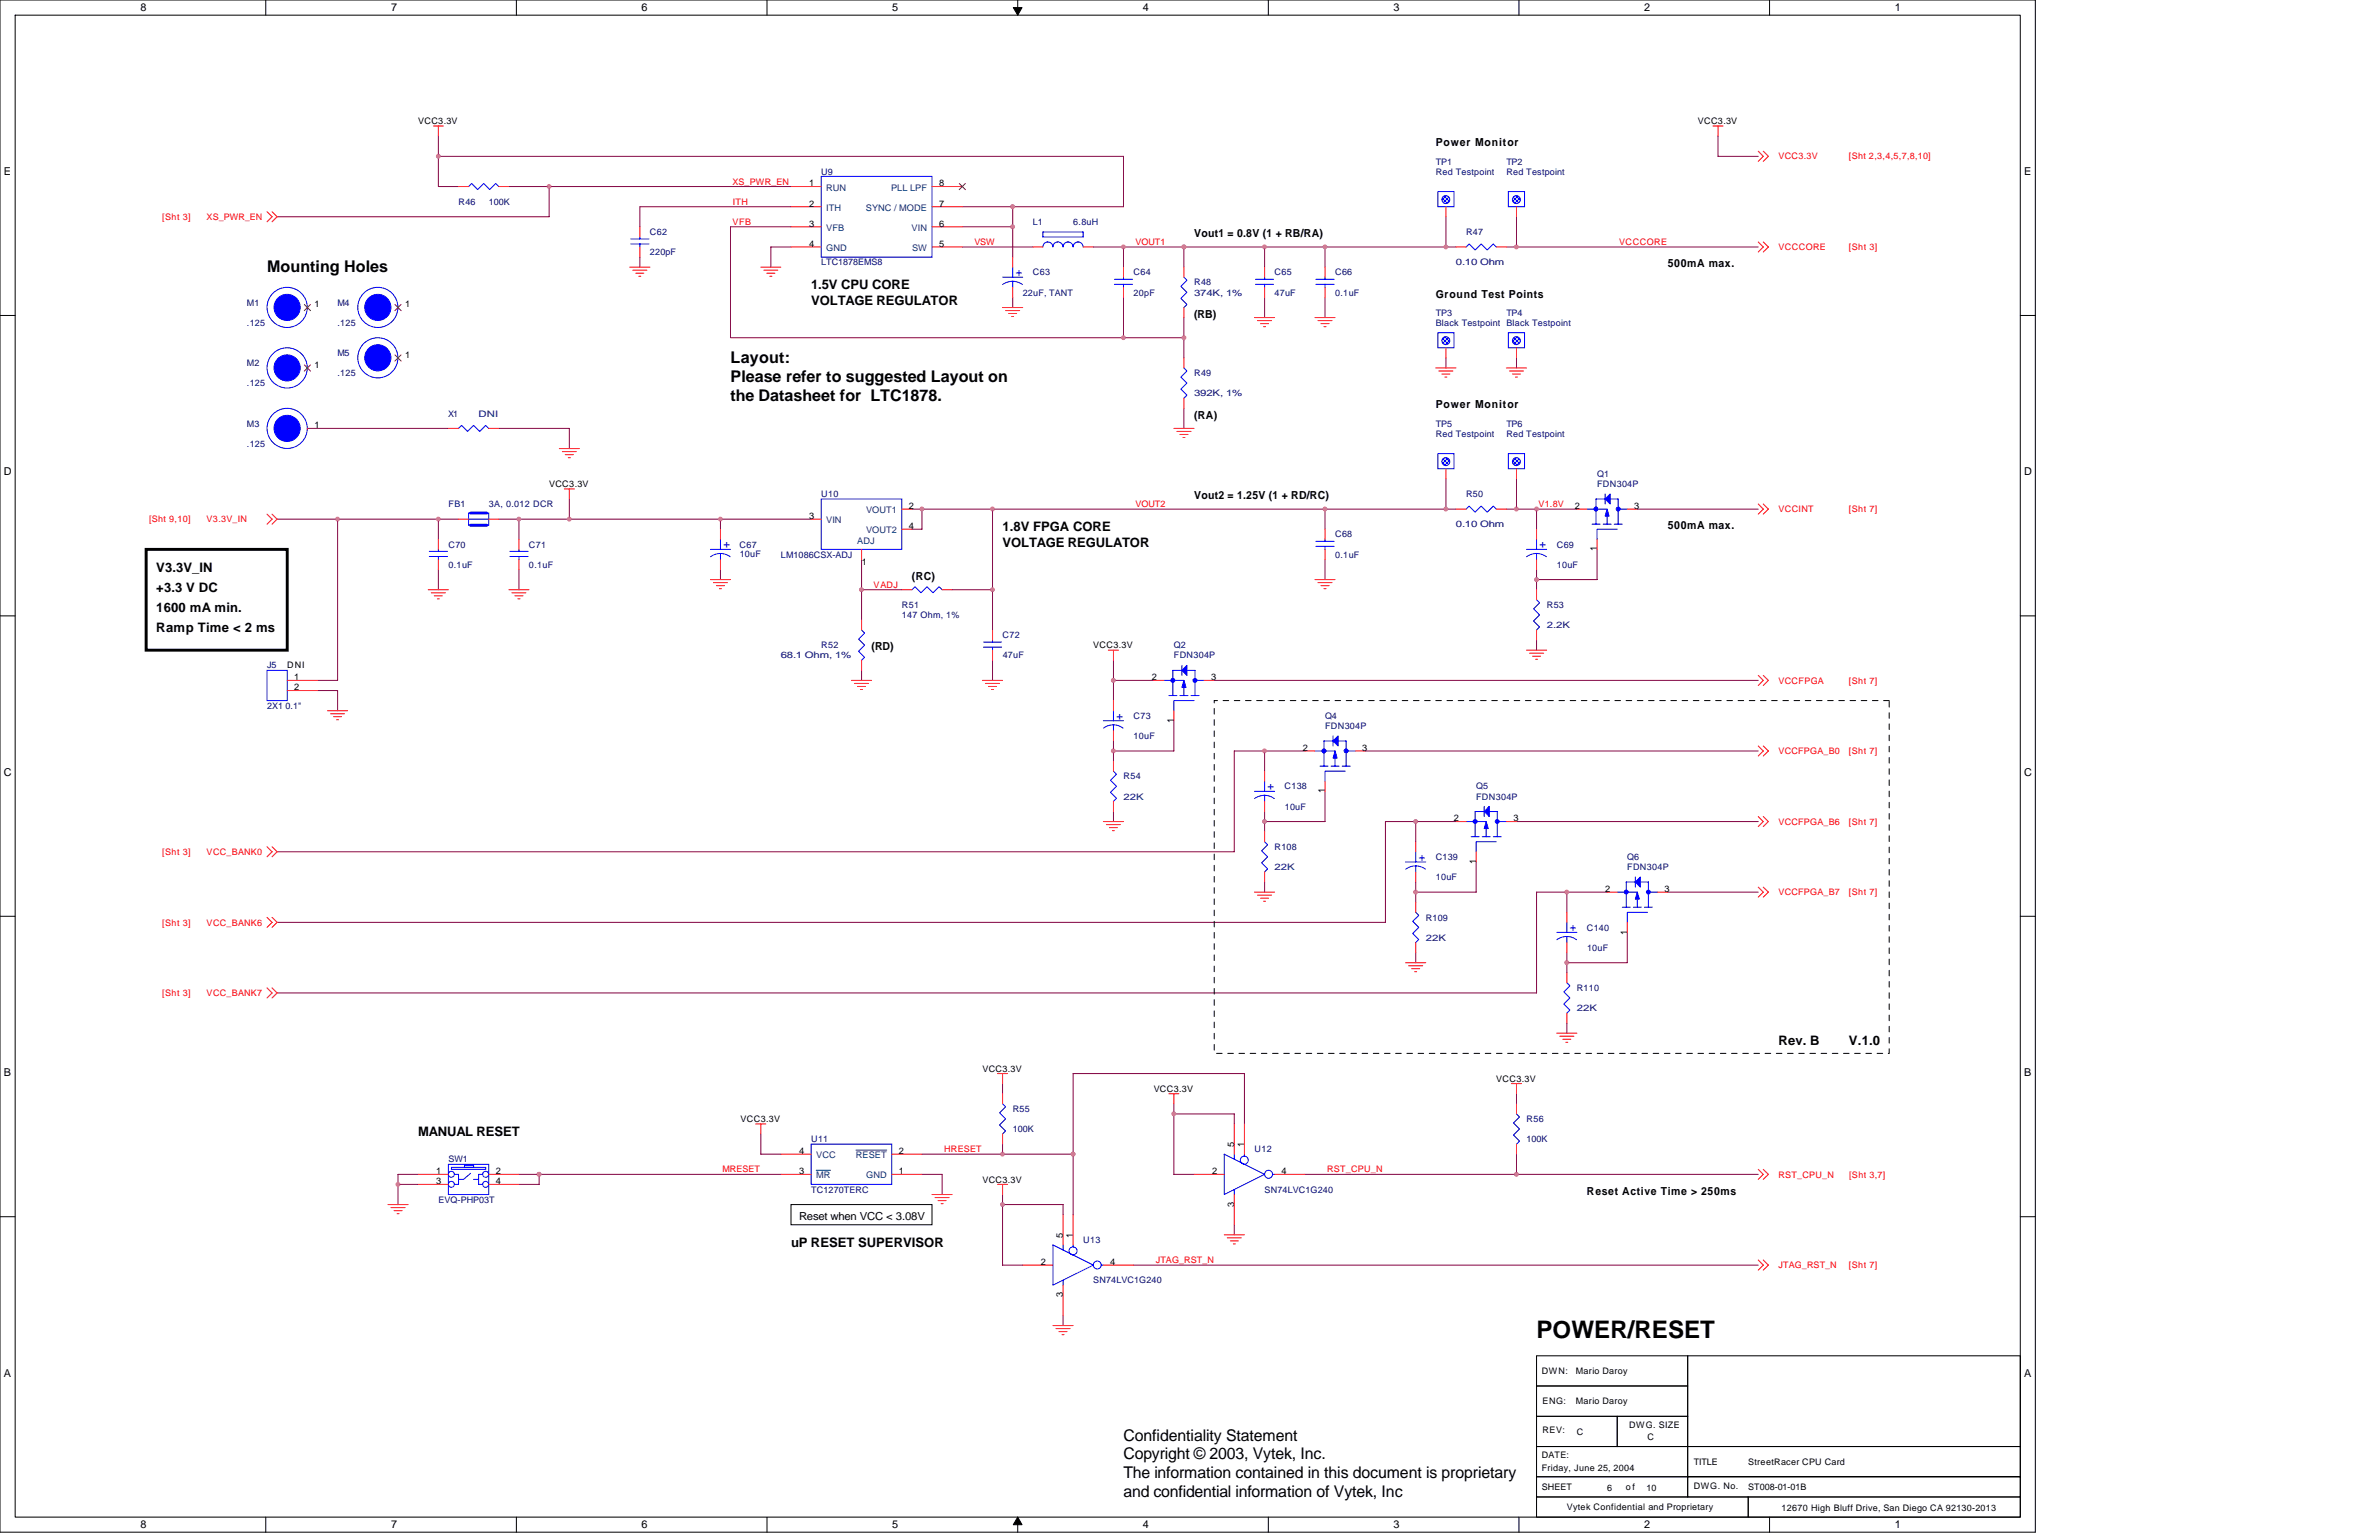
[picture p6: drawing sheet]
<svg xmlns="http://www.w3.org/2000/svg" width="432mm" height="279mm" viewBox="0 0 432 279" stroke-linecap="round" stroke-linejoin="round" font-family="sans-serif">
<defs><g id="words">
<text font-size="4.4" x="278.9" y="242.7">POWER/RESET</text>
<g font-size="2.9">
<text x="48.5" y="49.4">Mounting Holes</text>
<text x="132.6" y="65.8">Layout:</text>
<text x="132.6" y="69.3">Please refer to suggested Layout on</text>
<text x="132.6" y="72.7">the Datasheet for LTC1878.</text>
<text x="203.9" y="261.4">Confidentiality Statement</text>
<text x="203.9" y="264.8">Copyright © 2003, Vytek, Inc.</text>
<text x="203.9" y="268.2">The information contained in this document is proprietary</text>
<text x="203.9" y="271.6">and confidential information of Vytek, Inc</text>
</g>
<g font-size="2.4">
<text x="147.2" y="52.5">1.5V CPU CORE</text>
<text x="147.2" y="55.3">VOLTAGE REGULATOR</text>
<text x="182" y="96.4">1.8V FPGA CORE</text>
<text x="182" y="99.2">VOLTAGE REGULATOR</text>
<text x="28.4" y="103.7">V3.3V_IN</text>
<text x="28.4" y="107.4">+3.3 V DC</text>
<text x="28.4" y="111">1600 mA min.</text>
<text x="28.4" y="114.7">Ramp Time &lt; 2 ms</text>
<text x="322.8" y="189.7">Rev. B</text>
<text x="335.6" y="189.7">V.1.0</text>
<text x="75.9" y="206.1">MANUAL RESET</text>
<text x="143.6" y="226.2">uP RESET SUPERVISOR</text>
</g>
<g font-size="2">
<text x="25.5" y="2.1">8</text>
<text x="71" y="2.1">7</text>
<text x="116.5" y="2.1">6</text>
<text x="161.9" y="2.1">5</text>
<text x="207.5" y="2.1">4</text>
<text x="252.9" y="2.1">3</text>
<text x="298.4" y="2.1">2</text>
<text x="343.9" y="2.1">1</text>
<text x="260.6" y="26.6">Power Monitor</text>
<text x=".7" y="31.8">E</text>
<text x="367.4" y="31.8">E</text>
<text x="216.7" y="43">Vout1 = 0.8V (1 + RB/RA)</text>
<text x="260.6" y="54">Ground Test Points</text>
<text x="302.7" y="48.5">500mA max.</text>
<text x="216.7" y="57.7">(RB)</text>
<text x="216.7" y="75.9">(RA)</text>
<text x="260.6" y="74.1">Power Monitor</text>
<text x=".7" y="86.3">D</text>
<text x="367.4" y="86.3">D</text>
<text x="216.7" y="90.6">Vout2 = 1.25V (1 + RD/RC)</text>
<text x="302.7" y="96.1">500mA max.</text>
<text x="165.5" y="105.2">(RC)</text>
<text x="158.2" y="118">(RD)</text>
<text x=".7" y="140.8">C</text>
<text x="367.4" y="140.8">C</text>
<text x=".7" y="195.3">B</text>
<text x="367.4" y="195.3">B</text>
<text x="145" y="221.3">Reset when VCC &lt; 3.08V</text>
<text x="288" y="216.7">Reset Active Time &gt; 250ms</text>
<text x=".7" y="249.8">A</text>
<text x="367.4" y="249.8">A</text>
<text x="25.5" y="277.3">8</text>
<text x="71" y="277.3">7</text>
<text x="116.5" y="277.3">6</text>
<text x="161.9" y="277.3">5</text>
<text x="207.5" y="277.3">4</text>
<text x="252.9" y="277.3">3</text>
<text x="298.4" y="277.3">2</text>
<text x="343.9" y="277.3">1</text>
</g>
<g font-size="2" fill="#00f">
<text x="184.4" y="50.1">+</text>
<text x="131.3" y="99.5">+</text>
<text x="279.4" y="99.5">+</text>
<text x="202.6" y="130.6">+</text>
<text x="230.1" y="143.4">+</text>
<text x="257.5" y="156.2">+</text>
<text x="284.9" y="169">+</text>
</g>
<g font-size="1.7">
<text x="146.9" y="33.8">1</text>
<text x="170.4" y="33.8">8</text>
<text x="146.9" y="41.1">3</text>
<text x="146.9" y="37.5">2</text>
<text x="170.4" y="41.1">6</text>
<text x="170.4" y="37.5">7</text>
<text x="146.9" y="44.8">4</text>
<text x="170.4" y="44.8">5</text>
<text x="57.1" y="55.8">1</text>
<text x="73.5" y="55.8">1</text>
<text x="73.5" y="64.9">1</text>
<text x="57.1" y="66.7">1</text>
<text x="57.1" y="77.7">1</text>
<text x="146.9" y="94.2">3</text>
<text x="165" y="92.4">2</text>
<text x="165" y="96">4</text>
<text x="285.8" y="92.4">2</text>
<text x="296.6" y="92.4">3</text>
<text x="289.9" y="100.1" transform="rotate(-90 289.9 100.1)">1</text>
<text x="156.4" y="102.4">1</text>
<text x="53.4" y="123.4">1</text>
<text x="53.4" y="125.3">2</text>
<text x="209" y="123.4">2</text>
<text x="219.8" y="123.4">3</text>
<text x="213" y="131.1" transform="rotate(-90 213 131.1)">1</text>
<text x="236.5" y="136.2">2</text>
<text x="247.2" y="136.2">3</text>
<text x="240.5" y="143.9" transform="rotate(-90 240.5 143.9)">1</text>
<text x="263.9" y="149">2</text>
<text x="274.7" y="149">3</text>
<text x="267.9" y="156.7" transform="rotate(-90 267.9 156.7)">1</text>
<text x="291.3" y="161.8">2</text>
<text x="302.1" y="161.8">3</text>
<text x="295.3" y="169.5" transform="rotate(-90 295.3 169.5)">1</text>
<text x="145" y="209.4">4</text>
<text x="163.1" y="209.4">2</text>
<text x="224" y="208.1" transform="rotate(-90 224 208.1)">5</text>
<text x="225.8" y="208.1" transform="rotate(-90 225.8 208.1)">1</text>
<text x="79.2" y="213">1</text>
<text x="79.2" y="214.9">3</text>
<text x="90" y="213">2</text>
<text x="90" y="214.9">4</text>
<text x="145" y="213">3</text>
<text x="163.1" y="213">1</text>
<text x="220" y="213">2</text>
<text x="232.6" y="213">4</text>
<text x="224" y="218.9" transform="rotate(-90 224 218.9)">3</text>
<text x="192.9" y="224.6" transform="rotate(-90 192.9 224.6)">5</text>
<text x="194.8" y="224.6" transform="rotate(-90 194.8 224.6)">1</text>
<text x="188.9" y="229.5">2</text>
<text x="201.5" y="229.5">4</text>
<text x="192.9" y="235.4" transform="rotate(-90 192.9 235.4)">3</text>
</g>
<g font-size="1.7" fill="#004080">
<text x="150" y="34.6">RUN</text>
<text x="161.7" y="34.6">PLL LPF</text>
<text x="150" y="41.9">VFB</text>
<text x="150" y="38.2">ITH</text>
<text x="157.2" y="38.2">SYNC / MODE</text>
<text x="165.5" y="41.9">VIN</text>
<text x="150" y="45.6">GND</text>
<text x="165.5" y="45.6">SW</text>
<text x="150" y="94.9">VIN</text>
<text x="157.2" y="93.1">VOUT1</text>
<text x="155.6" y="98.7">ADJ</text>
<text x="157.2" y="96.8">VOUT2</text>
<text x="148.1" y="213.8">MR</text>
<text x="148.1" y="210.1">VCC</text>
<text x="155.4" y="210.1">RESET</text>
<text x="157.2" y="213.8">GND</text>
</g>
<g font-size="1.6">
<text x="75.9" y="22.5">VCC3.3V</text>
<text x="308.2" y="22.5">VCC3.3V</text>
<text x="99.7" y="88.3">VCC3.3V</text>
<text x="198.4" y="117.6">VCC3.3V</text>
<text x="52.1" y="121.3">DNI</text>
<text x="178.3" y="194.4">VCC3.3V</text>
<text x="271.6" y="196.3">VCC3.3V</text>
<text x="134.4" y="203.6">VCC3.3V</text>
<text x="209.4" y="198.1">VCC3.3V</text>
<text x="178.3" y="214.5">VCC3.3V</text>
<text x="279.8" y="249.3">DWN:</text>
<text x="286" y="249.3">Mario Daroy</text>
<text x="280" y="254.8">ENG:</text>
<text x="286" y="254.8">Mario Daroy</text>
<text x="280" y="260.1">REV:</text>
<text x="286.2" y="260.3">C</text>
<text x="295.7" y="259">DWG. SIZE</text>
<text x="299" y="261.2">C</text>
<text x="279.8" y="266.8">Friday, June 25, 2004</text>
<text x="279.8" y="264.5">DATE:</text>
<text x="307.4" y="265.7">TITLE</text>
<text x="317.3" y="265.7">StreetRacer CPU Card</text>
<text x="279.8" y="270.3">SHEET</text>
<text x="284.4" y="274">Vytek Confidential and Proprietary</text>
<text x="291.7" y="270.5">6</text>
<text x="295.1" y="270.3">of</text>
<text x="298.8" y="270.5">10</text>
<text x="307.4" y="270.2">DWG. No.</text>
<text x="317.3" y="270.3">ST008-01-01B</text>
<text x="323.3" y="274.2">12670 High Bluff Drive, San Diego CA 92130-2013</text>
</g>
<g font-size="1.6" fill="#000080">
<text x="260.6" y="29.8">TP1</text>
<text x="273.4" y="29.8">TP2</text>
<text x="149.1" y="31.7">U9</text>
<text x="260.6" y="31.7">Red Testpoint</text>
<text x="273.4" y="31.7">Red Testpoint</text>
<text x="83.2" y="37.1">R46</text>
<text x="88.7" y="37.1">100K</text>
<text x="187.5" y="40.8">L1</text>
<text x="194.8" y="40.8">6.8uH</text>
<text x="118" y="42.6">C62</text>
<text x="118" y="46.3">220pF</text>
<text x="266.1" y="42.6">R47</text>
<text x="149.1" y="48.1">LTC1878EMS8</text>
<text x="185.6" y="53.6">22uF, TANT</text>
<text x="187.5" y="50">C63</text>
<text x="205.7" y="50">C64</text>
<text x="205.8" y="53.6">20pF</text>
<text x="216.7" y="51.8">R48</text>
<text x="216.7" y="53.6">374K, 1%</text>
<text x="231.4" y="50">C65</text>
<text x="231.4" y="53.6">47uF</text>
<text x="242.3" y="50">C66</text>
<text x="242.3" y="53.6">0.1uF</text>
<text x="264.3" y="48.1">0.10 Ohm</text>
<text x="44.8" y="55.4">M1</text>
<text x="44.8" y="59.1">.125</text>
<text x="61.3" y="55.4">M4</text>
<text x="61.3" y="59.1">.125</text>
<text x="260.6" y="57.3">TP3</text>
<text x="260.6" y="59.1">Black Testpoint Black Testpoint</text>
<text x="273.4" y="57.3">TP4</text>
<text x="61.3" y="64.6">M5</text>
<text x="44.8" y="66.4">M2</text>
<text x="44.8" y="70.1">.125</text>
<text x="61.3" y="68.2">.125</text>
<text x="216.7" y="68.2">R49</text>
<text x="216.7" y="71.9">392K, 1%</text>
<text x="44.8" y="77.4">M3</text>
<text x="81.3" y="75.6">X1</text>
<text x="86.9" y="75.6">DNI</text>
<text x="260.6" y="77.4">TP5</text>
<text x="273.4" y="77.4">TP6</text>
<text x="44.8" y="81">.125</text>
<text x="260.6" y="79.2">Red Testpoint</text>
<text x="273.4" y="79.2">Red Testpoint</text>
<text x="289.9" y="86.5">Q1</text>
<text x="289.9" y="88.3">FDN304P</text>
<text x="81.4" y="92">FB1</text>
<text x="88.7" y="92">3A, 0.012 DCR</text>
<text x="149.1" y="90.2">U10</text>
<text x="264.3" y="95.7">0.10 Ohm</text>
<text x="266.1" y="90.2">R50</text>
<text x="81.4" y="99.3">C70</text>
<text x="96" y="99.3">C71</text>
<text x="134.2" y="99.3">C67</text>
<text x="134.3" y="101">10uF</text>
<text x="141.7" y="101.2">LM1086CSX-ADJ</text>
<text x="242.3" y="97.5">C68</text>
<text x="242.3" y="101.2">0.1uF</text>
<text x="282.6" y="99.3">C69</text>
<text x="81.4" y="103">0.1uF</text>
<text x="96" y="103">0.1uF</text>
<text x="282.6" y="103">10uF</text>
<text x="163.7" y="110.3">R51</text>
<text x="163.7" y="112.1">147 Ohm, 1%</text>
<text x="280.7" y="110.3">R53</text>
<text x="280.7" y="114">2.2K</text>
<text x="141.7" y="119.4">68.1 Ohm, 1%</text>
<text x="149.1" y="117.6">R52</text>
<text x="182" y="115.8">C72</text>
<text x="182" y="119.4">47uF</text>
<text x="213.1" y="117.6">Q2</text>
<text x="213.1" y="119.4">FDN304P</text>
<text x="48.5" y="121.3">J5</text>
<text x="48.5" y="128.6">2X1 0.1&quot;</text>
<text x="205.7" y="130.4">C73</text>
<text x="240.5" y="130.4">Q4</text>
<text x="205.8" y="134.1">10uF</text>
<text x="240.5" y="132.2">FDN304P</text>
<text x="203.9" y="141.4">R54</text>
<text x="233.2" y="143.2">C138</text>
<text x="267.9" y="143.2">Q5</text>
<text x="203.9" y="145.1">22K</text>
<text x="233.2" y="146.9">10uF</text>
<text x="267.9" y="145.1">FDN304P</text>
<text x="231.4" y="154.2">R108</text>
<text x="231.4" y="157.9">22K</text>
<text x="260.6" y="156">C139</text>
<text x="260.6" y="159.7">10uF</text>
<text x="295.4" y="156">Q6</text>
<text x="295.4" y="157.9">FDN304P</text>
<text x="258.8" y="167">R109</text>
<text x="258.8" y="170.6">22K</text>
<text x="288" y="168.8">C140</text>
<text x="288.1" y="172.5">10uF</text>
<text x="286.2" y="179.8">R110</text>
<text x="286.2" y="183.5">22K</text>
<text x="183.8" y="201.7">R55</text>
<text x="277.1" y="203.6">R56</text>
<text x="147.3" y="207.2">U11</text>
<text x="183.8" y="205.4">100K</text>
<text x="227.7" y="209.1">U12</text>
<text x="277.1" y="207.2">100K</text>
<text x="81.4" y="210.9">SW1</text>
<text x="79.6" y="218.2">EVQ-PHP03T</text>
<text x="147.2" y="216.4">TC1270TERC</text>
<text x="229.5" y="216.4">SN74LVC1G240</text>
<text x="196.6" y="225.5">U13</text>
<text x="198.4" y="232.8">SN74LVC1G240</text>
</g>
<g font-size="1.6" fill="#f00">
<text x="322.8" y="28.9">VCC3.3V</text>
<text x="335.6" y="28.9">[Sht 2,3,4,5,7,8,10]</text>
<text x="132.9" y="33.5">XS_PWR_EN</text>
<text x="29.4" y="39.9">[Sht 3]</text>
<text x="37.5" y="39.9">XS_PWR_EN</text>
<text x="132.9" y="40.8">VFB</text>
<text x="133" y="37.1">ITH</text>
<text x="176.8" y="44.4">VSW</text>
<text x="206.1" y="44.4">VOUT1</text>
<text x="293.9" y="44.4">VCCCORE</text>
<text x="322.8" y="45.4">VCCCORE</text>
<text x="335.6" y="45.4">[Sht 3]</text>
<text x="27.1" y="94.8">[Sht 9,10]</text>
<text x="37.5" y="94.8">V3.3V_IN</text>
<text x="206.1" y="92">VOUT2</text>
<text x="279.3" y="92">V1.8V</text>
<text x="322.8" y="92.9">VCCINT</text>
<text x="335.6" y="92.9">[Sht 7]</text>
<text x="158.6" y="106.6">VADJ</text>
<text x="322.8" y="124">VCCFPGA</text>
<text x="335.6" y="124">[Sht 7]</text>
<text x="322.8" y="136.8">VCCFPGA_B0</text>
<text x="335.6" y="136.8">[Sht 7]</text>
<text x="322.8" y="149.6">VCCFPGA_B6</text>
<text x="335.6" y="149.6">[Sht 7]</text>
<text x="29.4" y="155.1">[Sht 3]</text>
<text x="37.5" y="155.1">VCC_BANK0</text>
<text x="29.4" y="167.9">[Sht 3]</text>
<text x="37.5" y="167.9">VCC_BANK6</text>
<text x="322.8" y="162.4">VCCFPGA_B7</text>
<text x="335.6" y="162.4">[Sht 7]</text>
<text x="29.4" y="180.7">[Sht 3]</text>
<text x="37.5" y="180.7">VCC_BANK7</text>
<text x="171.4" y="209">HRESET</text>
<text x="131.1" y="212.7">MRESET</text>
<text x="240.9" y="212.7">RST_CPU_N</text>
<text x="322.8" y="213.6">RST_CPU_N</text>
<text x="335.6" y="213.6">[Sht 3,7]</text>
<text x="209.8" y="229.2">JTAG_RST_N</text>
<text x="322.8" y="230.1">JTAG_RST_N</text>
<text x="335.6" y="230.1">[Sht 7]</text>
</g>
</g></defs>
<path d="M0 0h369.4v278h-369.4zM2.8 2.8h363.9v272.5h-363.9z" fill="none" stroke="#000" stroke-width=".18"/>
<g fill="#fff">
<path d="M25.5 .3h1.1v2.2h-1.1z"/>
<path d="M25.5 275.5h1.1v2.2h-1.1z"/>
</g>
<path d="M48.2 0v2.8M48.2 275.3v2.7" fill="none" stroke="#000" stroke-width=".18"/>
<g fill="#fff">
<path d="M71 .3h1.1v2.2h-1.1z"/>
<path d="M71 275.5h1.1v2.2h-1.1z"/>
</g>
<path d="M93.7 0v2.8M93.7 275.3v2.7" fill="none" stroke="#000" stroke-width=".18"/>
<g fill="#fff">
<path d="M116.5 .3h1.1v2.2h-1.1z"/>
<path d="M116.5 275.5h1.1v2.2h-1.1z"/>
</g>
<path d="M139.2 0v2.8M139.2 275.3v2.7" fill="none" stroke="#000" stroke-width=".18"/>
<g fill="#fff">
<path d="M161.9 .3h1.1v2.2h-1.1z"/>
<path d="M161.9 275.5h1.1v2.2h-1.1z"/>
</g>
<path d="M184.7 0v2.8M184.7 275.3v2.7" fill="none" stroke="#000" stroke-width=".18"/>
<path d="M183.9 1.4h1.6l-.8 1.4zM184.7 275.3l.8 1.3h-1.6z" fill="#000" stroke="#000" stroke-width=".18"/>
<g fill="#fff">
<path d="M207.5 .3h1.1v2.2h-1.1z"/>
<path d="M207.5 275.5h1.1v2.2h-1.1z"/>
</g>
<path d="M230.2 0v2.8M230.2 275.3v2.7" fill="none" stroke="#000" stroke-width=".18"/>
<g fill="#fff">
<path d="M252.9 .3h1.1v2.2h-1.1z"/>
<path d="M252.9 275.5h1.1v2.2h-1.1z"/>
</g>
<path d="M275.7 0v2.8M275.7 275.3v2.7" fill="none" stroke="#000" stroke-width=".18"/>
<g fill="#fff">
<path d="M298.4 .3h1.1v2.2h-1.1z"/>
<path d="M298.4 275.5h1.1v2.2h-1.1z"/>
</g>
<path d="M321.2 0v2.8M321.2 275.3v2.7" fill="none" stroke="#000" stroke-width=".18"/>
<g fill="#fff">
<path d="M343.9 .3h1.1v2.2h-1.1z"/>
<path d="M343.9 275.5h1.1v2.2h-1.1z"/>
<path d="M.7 30h1.3v2.2h-1.3z"/>
<path d="M367.4 30h1.3v2.2h-1.3z"/>
<path d="M.7 84.5h1.4v2.2h-1.4z"/>
<path d="M367.4 84.5h1.4v2.2h-1.4z"/>
</g>
<path d="M0 57.2h2.8M366.7 57.2h2.7" fill="none" stroke="#000" stroke-width=".18"/>
<g fill="#fff">
<path d="M.7 139h1.4v2.2h-1.4z"/>
<path d="M367.4 139h1.4v2.2h-1.4z"/>
</g>
<path d="M0 111.7h2.8M366.7 111.7h2.7" fill="none" stroke="#000" stroke-width=".18"/>
<g fill="#fff">
<path d="M.7 193.5h1.3v2.2h-1.3z"/>
<path d="M367.4 193.5h1.3v2.2h-1.3z"/>
</g>
<path d="M0 166.2h2.8M366.7 166.2h2.7" fill="none" stroke="#000" stroke-width=".18"/>
<g fill="#fff">
<path d="M.7 248h1.3v2.2h-1.3z"/>
<path d="M367.3 248h1.4v2.2h-1.4z"/>
</g>
<g fill="none" stroke="#000" stroke-width=".18">
<path d="M143.6 218.5h25.6v3.7h-25.6zM0 220.7h2.8M366.7 220.7h2.7M278.9 246h27.4v5.5h-27.4zM278.9 251.5h27.4v5.5h-27.4zM278.9 257h14.6v5.4h-14.6zM293.5 257h12.8v5.4h-12.8zM306.3 246h60.4v16.4h-60.4zM278.9 267.9h27.4v3.7h-27.4zM278.9 262.4h27.4v5.5h-27.4zM278.9 271.6h38.4v3.7h-38.4zM306.3 262.4h60.4v5.5h-60.4z"/>
<path d="M306.3 267.9h60.4v3.7h-60.4zM317.3 271.6h49.4v3.7h-49.4z"/>
</g>
<g fill="none" stroke="#800040" stroke-width=".18">
<path d="M79.6 28.4h124.3v9.1h-29.2M79.6 24.7v9.1h3.6M92.4 33.8h51.2M99.7 33.8v5.5h-49.4M143.6 37.5h-27.5v3.6M183.8 37.5v9.2M262.4 39.3v5.5h1.9M275.3 39.3v5.5M311.8 24.7v3.7h7.3M116.1 46.7v1.8M143.6 41.1h-11v20.2h71.3M143.6 44.8h-3.7v3.7"/>
<path d="M174.7 44.8h12.8M174.7 41.1h9.1M183.8 54v1.8M198.4 44.8h64M203.9 44.8v3.7M203.9 54v7.3M214.9 44.8v3.7M214.9 57.6v7.3M229.5 44.8v3.7M229.5 54v3.6M240.5 44.8v3.7M240.5 54v3.6"/>
<path d="M273.4 44.8h45.7M55.8 77.7h25.6M90.5 77.7h12.8v3.7M203.9 61.3h11M214.9 74.1v3.6M262.4 64.9v1.9M275.3 64.9v1.9M50.3 94.2h32.9M61.3 94.2v29.2h-3.7M79.6 94.2v3.7M90.5 94.2h12.8M94.2 94.2v3.7"/>
<path d="M103.3 90.5v3.7h27.5M130.8 94.2v1.8M130.8 94.2h16.4M165.5 92.4h96.9M167.3 92.4v3.6h-1.8M180.1 92.4v21.9M240.5 92.4v3.6M262.4 86.9v5.5h1.9M273.4 92.4h12.8M275.3 86.9v5.5M278.9 92.4v3.6M289.9 99.7v5.5h-11"/>
<path d="M297.2 92.4h21.9M79.6 103.3v3.7M94.2 103.3v3.7M130.8 103.3v1.9M156.4 101.5v11M156.4 107h7.3M172.8 107h7.3M180.1 119.8v3.6M202.1 119.8v7.3M240.5 101.5v3.7M278.9 103.3v3.7M278.9 116.1v1.9"/>
<path d="M57.6 125.3h3.7v3.6M156.4 121.6v1.8M202.1 134.4v3.7M202.1 123.4h7.3M213.1 130.8v5.4h-11M220.4 123.4h98.7M229.5 136.2v3.7M236.8 136.2h-12.8v18.3h-173.7M247.8 136.2h71.3M202.1 147.2v1.9M229.5 147.2v3.7M240.5 143.6v5.5h-11"/>
<path d="M257 149.1v3.6M264.3 149.1h-12.8v18.2h-201.2M267.9 156.4v5.5h-10.9M275.3 149.1h43.8M229.5 160v1.9M257 160v3.7M257 172.8v1.9M284.4 161.9v3.6M284.4 172.8v3.7M291.7 161.9h-12.8v18.2h-228.6M295.4 169.2v5.5h-11M302.7 161.9h16.4"/>
<path d="M182 196.6v1.8M275.3 198.4v1.9M284.4 185.6v1.9M72.2 214.9h3.7M75.9 213.1h-3.7v5.4M94.2 213.1h47.5M97.9 213.1v1.8h-3.7M138.1 205.7v3.7h3.6M167.3 213.1h3.7v3.6M167.3 209.4h27.5M182 216.7v12.8h3.6M182 218.5h11v1.9"/>
<path d="M182 207.6v1.8M213.1 200.3v12.8h3.6M213.1 202.1h10.9v1.8M225.9 203.9v-9.1h-31.1v25.6M236.8 213.1h82.3M275.3 209.4v3.7M193 238.7v1.8M205.7 229.5h113.4M224 222.2v1.8"/>
</g>
<g fill="none" stroke="#f00" stroke-width=".18">
<path d="M48.5 38.4l.9 .9-.9 .9M49.4 38.4l.9 .9-.9 .9M78.7 22.9h1.8M79.6 22.9v1.8M310.9 22.9h1.8M311.8 22.9v1.8M319.1 27.4l.9 1-.9 .9M320 27.4l1 1-1 .9M114.3 48.5h3.7M114.9 49h2.5M115.4 49.6h1.5M116 50.1h.3"/>
<path d="M138.1 48.5h3.6M138.6 49h2.6M139.2 49.6h1.5M139.7 50.1h.4M182 55.8h3.6M182.5 56.3h2.6M183.1 56.9h1.4M183.6 57.4h.4M227.7 57.6h3.7M228.2 58.2h2.6M228.8 58.7h1.5M229.3 59.3h.4"/>
<path d="M229.5 48.5v1.8M229.5 52.1v1.9M238.7 57.6h3.6M239.2 58.2h2.6M239.8 58.7h1.4M240.3 59.3h.4M240.5 48.5v1.8M240.5 52.1v1.9M319.1 43.9l.9 .9-.9 .9M320 43.9l1 .9-1 .9M213.1 77.7h3.6M213.6 78.3h2.6"/>
<path d="M214.2 78.8h1.4M214.7 79.4h.4M260.6 66.8h3.7M261.2 67.3h2.5M261.7 67.9h1.5M262.3 68.4h.3M273.4 66.8h3.7M274 67.3h2.5M274.5 67.9h1.5M275.1 68.4h.3M48.5 93.3l.9 .9-.9 .9M49.4 93.3l.9 .9-.9 .9"/>
<path d="M79.6 97.9v1.8M101.5 81.4h3.7M102.1 81.9h2.5M102.4 88.7h1.8M102.6 82.5h1.5M103.1 83h.4M103.3 88.7v1.8M147.2 94.2h1.9M156.4 99.7v1.8M163.7 92.4h1.8M163.7 96h1.8M319.1 91.4l.9 1-.9 .9"/>
<path d="M320 91.4l1 1-1 .9M77.7 107h3.7M78.3 107.5h2.5M78.8 108.1h1.5M79.4 108.6h.3M79.6 101.5v1.8M92.4 107h3.6M92.9 107.5h2.6M93.5 108.1h1.4M94 108.6h.4M128.9 105.2h3.7M129.5 105.7h2.5"/>
<path d="M130 106.3h1.5M130.6 106.8h.4M201.2 118h1.8M202.1 118v1.8M238.7 105.2h3.6M239.2 105.7h2.6M239.8 106.3h1.4M240.3 106.8h.4M277.1 118h3.6M277.6 118.5h2.6M278.2 119.1h1.4M278.7 119.6h.4"/>
<path d="M59.4 128.9h3.7M60 129.5h2.5M60.5 130h1.5M61.1 130.6h.3M154.5 123.4h3.7M155.1 124h2.5M155.6 124.5h1.5M156.2 125.1h.3M178.3 123.4h3.7M178.9 124h2.5M179.4 124.5h1.5M180 125.1h.3"/>
<path d="M229.5 139.9v1.8M319.1 122.5l.9 .9-.9 1M319.1 135.3l.9 .9-.9 1M320 122.5l1 .9-1 1M320 135.3l1 .9-1 1M48.5 153.6l.9 .9-.9 .9M49.4 153.6l.9 .9-.9 .9M200.3 149.1h3.6M200.8 149.6h2.6M201.4 150.2h1.4M201.9 150.7h.4M229.5 145.4v1.8"/>
<path d="M229.5 150.9v1.8M229.5 158.2v1.8M319.1 148.1l.9 1-.9 .9M320 148.1l1 1-1 .9M48.5 166.4l.9 .9-.9 1M48.5 179.2l.9 .9-.9 1M49.4 166.4l.9 .9-.9 1M49.4 179.2l.9 .9-.9 1M227.7 161.9h3.7M228.2 162.4h2.6M228.8 163h1.5M229.3 163.5h.4"/>
<path d="M255.1 174.7h3.7M255.7 175.2h2.5M256.2 175.7h1.5M256.8 176.3h.3M319.1 161l.9 .9-.9 .9M320 161l1 .9-1 .9M181.1 194.8h1.8M182 194.8v1.8M212.2 198.4h1.8M213.1 198.4v1.9M274.3 196.6h1.9M275.3 196.6v1.8"/>
<path d="M282.6 187.5h3.6M283.1 188h2.6M283.7 188.6h1.4M284.2 189.1h.4M70.4 218.5h3.7M71 219.1h2.5M71.5 219.6h1.5M137.2 203.9h1.8M138.1 203.9v1.8M169.2 216.7h3.6M169.7 217.3h2.6M170.3 217.8h1.4"/>
<path d="M170.8 218.4h.4M181.1 214.9h1.8M182 214.9v1.8M319.1 212.2l.9 .9-.9 .9M320 212.2l1 .9-1 .9M72.1 220.2h.3M185.6 229.5h5.5M193 220.4v5.5M193 233.2v5.5M194.8 220.4v5.5M200.3 229.5h5.4M222.2 224h3.7"/>
<path d="M222.8 224.6h2.5M223.3 225.1h1.5M223.9 225.7h.3M319.1 228.6l.9 .9-.9 .9M320 228.6l1 .9-1 .9M191.1 240.5h3.7M191.7 241h2.5M192.2 241.6h1.5M192.8 242.1h.3"/>
</g>
<path d="M26.5 99.7h25.6v18.3h-25.6z" fill="none" stroke="#000" stroke-width=".53"/>
<path d="M220.4 127.1h122.5v64h-122.5z" fill="none" stroke="#000" stroke-width=".18" stroke-dasharray="1 1 1 1 1 1 1 1"/>
<g fill="none" stroke="#00f" stroke-width=".18">
<path d="M261 34.8h2.9v2.7h-2.9zM227.9 51.6h3.3M227.9 50.7h3.3M229.5 50.3v.4M229.5 51.6v.5M238.8 51.6h3.3M238.8 50.7h3.3M240.5 50.3v.4M240.5 51.6v.5M79.6 99.7v.3M149.1 90.5h14.6v9.2h-14.6zM77.9 101h3.3"/>
<path d="M77.9 100h3.3M79.6 101v.5M227.7 143.6h3.7M227.7 144.9l1-.5 .8-.1 1.1 .2 .7 .4M229.5 152.7l.6 .6-1.1 1.1 1.1 1-1.1 1.1 1.1 1.1-.6 .6M229.5 141.7v1.9M229.5 144.3v1.1M191.1 225.9l7.3 3.6-7.3 3.7zM193 225.9v.9M193 232.3v.9M194.8 225.9v.3M199.9 229.5h.4"/>
<circle cx="194.8" cy="226.9" r=".73"/>
<circle cx="199.2" cy="229.5" r=".72"/>
</g>
<circle cx="262.4" cy="36.2" r=".72" fill="#fff"/>
<g fill="#00f" stroke="#00f" stroke-width=".18">
<path d="M242 134.4l.9-.9v1.8z" fill-rule="evenodd"/>
<path d="M242.3 136.2l.4 1.3h-.7z" fill-rule="evenodd"/>
<circle cx="262.4" cy="36.2" r=".72"/>
<circle cx="52.1" cy="66.7" r="2.37"/>
<circle cx="244.3" cy="136.2" r=".36"/>
<circle cx="240.3" cy="136.2" r=".36"/>
<circle cx="52.1" cy="77.7" r="2.37"/>
<circle cx="52.1" cy="55.8" r="2.37"/>
</g>
<g fill="none" stroke="#f00" stroke-width=".18">
<path d="M262.4 37.5v1.8M55.8 55.8h.1M116.1 41.1v1.9M116.1 44.8v1.9M55.8 66.8h.1M55.8 77.7h.1M94.2 97.9v1.8M94.2 101.5v1.8M156.4 112.5v1.8M156.4 119.8v1.8M236.8 136.2h1.9M246 136.2h1.8"/>
<path d="M240.5 141.7v1.9M257 152.7v1.8M257 158.2v1.8M284.4 176.5v1.8M284.4 183.8v1.8M141.7 213.1h5.5M141.7 209.4h5.5M161.9 213.1h5.4M161.9 209.4h5.4"/>
</g>
<g fill="none" stroke="#00f" stroke-width=".18">
<path d="M273.8 34.8h2.9v2.7h-2.9zM114.5 44.3h3.3M114.5 43.3h3.3M116.1 43v.3M116.1 44.3v.5M94.2 99.7v.3M92.5 101h3.3M92.5 100h3.3M94.2 101v.5M156.4 114.3l.5 .6-1.1 1.1 1.1 1.1-1.1 1.1 1.1 1.1-.5 .5M238.7 136.2h3.6M239.6 139h1.4"/>
<path d="M241.6 139h1.5M242 134.4h-1.7v4.6M242 133.5v1.8M242.3 137.2v1.8M242.9 134.4h1.4v4.6M243.6 139h1.5M244.2 139.9h-3.7v1.8M244.3 136.2h1.7M255.1 156.4h3.7M255.1 157.7l1.1-.5 .7-.1 .8 .1 1 .5M257 154.5v1.9M257 157.1v1.1"/>
<path d="M284.4 178.3l.5 .6-1.1 1.1 1.1 1.1-1.1 1.1 1.1 1.1-.5 .5M147.2 207.6h14.7v7.3h-14.7z"/>
<circle cx="52.1" cy="55.8" r="3.6"/>
<circle cx="52.1" cy="66.7" r="3.7"/>
<circle cx="52.1" cy="77.7" r="3.6"/>
</g>
<path d="M148.1 212.3h2.6M155.4 208.7h5.6" fill="none" stroke="#004080" stroke-width=".18"/>
<path d="M55.2 55.2l1.2 1.2M56.3 55.2l-1.1 1.2M55.2 66.2l1.2 1.1M56.3 66.2l-1.1 1.1" fill="none" stroke="#804000" stroke-width=".18"/>
<circle cx="275.2" cy="36.2" r=".72" fill="#fff"/>
<circle cx="275.2" cy="36.2" r=".72" fill="#00f" stroke="#00f" stroke-width=".18"/>
<path d="M83.2 33.8h1.8M90.5 33.8h1.9M275.3 37.5v1.8" fill="none" stroke="#f00" stroke-width=".18"/>
<path d="M85 33.8l.6-.5 1.1 1.1 1.1-1.1 1.1 1.1 1.1-1.1 .5 .5M273.8 82.3h2.9v2.7h-2.9z" fill="none" stroke="#00f" stroke-width=".18"/>
<circle cx="275.2" cy="83.8" r=".72" fill="#fff"/>
<g fill="#00f" stroke="#00f" stroke-width=".18">
<path d="M292.2 89.6v1.8l-.9-.9z" fill-rule="evenodd"/>
<path d="M291.7 92.4l.4 1.2h-.8z" fill-rule="evenodd"/>
<circle cx="275.2" cy="83.8" r=".72"/>
<circle cx="293.7" cy="92.3" r=".36"/>
<circle cx="289.7" cy="92.3" r=".36"/>
</g>
<path d="M203.9 48.5v1.8M203.9 52.1v1.9M275.3 85v1.9M278.9 96v1.9M286.2 92.4h1.8M289.9 97.9v1.8M295.4 92.4h1.8M278.9 101.5v1.8" fill="none" stroke="#f00" stroke-width=".18"/>
<g fill="none" stroke="#00f" stroke-width=".18">
<path d="M202.3 51.6h3.3M202.3 50.7h3.3M203.9 50.3v.4M203.9 51.6v.5M261 60.4h2.9v2.7h-2.9zM277.1 99.7h3.6M278.9 97.9v1.8M288 92.4h3.7M289 95.1h1.4M291 95.1h1.4M291.3 90.5h-1.6v4.6M291.3 89.6v1.8"/>
<path d="M291.7 93.3v1.8M292.2 90.5h1.5v4.6M293 95.1h1.4M293.5 96h-3.6v1.9M293.7 92.4h1.7M277.1 101l.7-.4 1.1-.2 .7 .1 1.1 .5M278.9 100.4v1.1"/>
</g>
<circle cx="262.4" cy="61.8" r=".72" fill="#fff"/>
<circle cx="262.4" cy="61.8" r=".72" fill="#00f" stroke="#00f" stroke-width=".18"/>
<path d="M262.4 63.1v1.8M130.8 96v1.9M130.8 101.5v1.8M216.7 213.1h5.5M224 203.9v5.5M224 216.7v5.5M225.9 203.9v5.5M231.4 213.1h5.4" fill="none" stroke="#f00" stroke-width=".18"/>
<g fill="none" stroke="#00f" stroke-width=".18">
<path d="M128.9 99.7h3.7M130.8 97.9v1.8M261 82.3h2.9v2.7h-2.9zM129 101a2.96 2.96 0 0 1 3.5 0M130.8 100.4v1.1M222.2 209.4l7.3 3.7-7.3 3.6zM224 209.4v.9M224 215.8v.9M225.9 209.4v.4M231 213.1h.4"/>
<circle cx="225.8" cy="210.5" r=".72"/>
<circle cx="230.2" cy="213" r=".72"/>
</g>
<circle cx="262.4" cy="83.8" r=".72" fill="#fff"/>
<g fill="#00f" stroke="#00f" stroke-width=".18">
<path d="M270.3 146.3v1.8l-.9-.9z" fill-rule="evenodd"/>
<path d="M269.7 149.1l.4 1.2h-.7z" fill-rule="evenodd"/>
<circle cx="262.4" cy="83.8" r=".72"/>
<circle cx="271.8" cy="149" r=".36"/>
<circle cx="267.7" cy="149" r=".36"/>
<circle cx="68.6" cy="55.8" r="2.37"/>
</g>
<path d="M72.2 55.8h.1M262.4 85v1.9M264.3 149.1h1.8M267.9 154.5v1.9M273.4 149.1h1.9" fill="none" stroke="#f00" stroke-width=".18"/>
<g fill="none" stroke="#00f" stroke-width=".18">
<path d="M273.8 60.4h2.9v2.7h-2.9zM266.1 149.1h3.6M267 151.8h1.5M269 151.8h1.5M269.4 147.2h-1.7v4.6M269.4 146.3v1.8M269.7 150v1.8M270.3 147.2h1.5v4.6M271 151.8h1.5M271.6 152.7h-3.7v1.8M271.8 149.1h1.6"/>
<circle cx="68.6" cy="55.8" r="3.6"/>
</g>
<path d="M71.7 55.2l1.1 1.2M72.8 55.2l-1.1 1.2" fill="none" stroke="#804000" stroke-width=".18"/>
<circle cx="275.2" cy="61.8" r=".72" fill="#fff"/>
<g fill="#00f" stroke="#00f" stroke-width=".18">
<path d="M296.8 160l.9-.9v1.9z" fill-rule="evenodd"/>
<path d="M297.2 161.9l.4 1.2h-.8z" fill-rule="evenodd"/>
<path d="M214.5 121.6l.9-.9v1.8z" fill-rule="evenodd"/>
<path d="M214.9 123.4l.4 1.3h-.8z" fill-rule="evenodd"/>
<circle cx="275.2" cy="61.8" r=".72"/>
<circle cx="68.6" cy="64.9" r="2.37"/>
<circle cx="299.2" cy="161.8" r=".36"/>
<circle cx="295.2" cy="161.8" r=".36"/>
<circle cx="216.9" cy="123.4" r=".36"/>
<circle cx="212.9" cy="123.4" r=".36"/>
</g>
<g fill="none" stroke="#f00" stroke-width=".18">
<path d="M143.6 37.5h5.5M143.6 33.8h5.5M169.2 37.5h5.5M169.2 33.8h5.5M143.6 44.8h5.5M143.6 41.1h5.5M169.2 44.8h5.5M169.2 41.1h5.5M183.8 46.7v1.8M183.8 52.1v1.9M187.5 44.8h1.8M196.6 44.8h1.8"/>
<path d="M214.9 48.5v1.8M214.9 55.8v1.8M264.3 44.8h1.8M271.6 44.8h1.8M72.2 64.9h.1M81.4 77.7h1.8M88.7 77.7h1.8M214.9 64.9v1.9M214.9 72.2v1.9M275.3 63.1v1.8M83.2 94.2h1.8M88.7 94.2h1.8"/>
<path d="M240.5 96v1.9M240.5 99.7v1.8M264.3 92.4h1.8M271.6 92.4h1.8M163.7 107h1.8M171 107h1.8M180.1 114.3v1.8M180.1 118v1.8M278.9 107v1.8M278.9 114.3v1.8M52.1 123.4h5.5M52.1 125.3h5.5"/>
<path d="M202.1 127.1v1.8M202.1 132.6v1.8M202.1 138.1v1.8M209.4 123.4h1.8M213.1 128.9v1.9M218.5 123.4h1.9M202.1 145.4v1.8M257 163.7v1.8M257 171v1.8M284.4 165.5v1.8M284.4 171v1.8M291.7 161.9h1.8"/>
<path d="M295.4 167.3v1.9M300.8 161.9h1.9M182 198.4v1.9M75.9 213.1h5.5M75.9 214.9h5.5M88.7 213.1h5.5M88.7 214.9h5.5M182 205.7v1.9M275.3 200.3v1.8M275.3 207.6v1.8"/>
</g>
<g fill="none" stroke="#00f" stroke-width=".18">
<path d="M149.1 32h20.1v14.7h-20.1zM182 50.3h3.6M182 51.6l1-.5 .8-.1 .7 .1 1.1 .5M183.8 48.5v1.8M183.8 51v1.1M189.3 44.8a.9 .9 0 0 1 .9-.9 .9 .9 0 0 1 .9 .9M189.3 42.1h7.3v.9h-7.3zM191.1 44.8a.91 .91 0 0 1 .9-.9 .91 .91 0 0 1 .9 .9 .91 .91 0 0 1 .9-.9 .91 .91 0 0 1 1 .9 .91 .91 0 0 1 .9-.9 .91 .91 0 0 1 .9 .9M214.9 50.3l.5 .5-1.1 1.1 1.1 1.1-1.1 1.1 1.1 1.1-.5 .6M266.1 44.8l.6-.5 1 1.1 1.1-1.1 1.1 1.1 1.1-1.1 .6 .5M83.2 77.7l.6-.5 1.1 1.1 1.1-1.1 1.1 1.1 1.1-1.1 .5 .5M214.9 66.8l.5 .5-1.1 1.1 1.1 1.1-1.1 1.1 1.1 1.1-.5 .5"/>
<path d="M85 93.1h3.7v2.2h-3.7zM85 94.2h3.7M238.8 99.1h3.3M238.8 98.2h3.3M240.5 97.9v.3M240.5 99.1v.6M266.1 92.4l.6-.6 1 1.1 1.1-1.1 1.1 1.1 1.1-1.1 .6 .6M165.5 107l.6-.6 1.1 1.1 1.1-1.1 1.1 1.1 1.1-1.1 .5 .6M178.5 117.4h3.3M178.5 116.5h3.3M180.1 116.1v.4M180.1 117.4v.6"/>
<path d="M278.9 108.8l.5 .6-1.1 1.1 1.1 1.1-1.1 1.1 1.1 1-.5 .6M48.5 121.6h3.6v5.5h-3.6zM200.3 130.8h3.6M200.3 132.1l.7-.4 1.1-.2 .7 .1 1 .5M202.1 139.9l.5 .6-1.1 1.1 1.1 1.1-1.1 1 1.1 1.1-.5 .6M202.1 128.9v1.9M202.1 131.5v1.1M211.2 123.4h3.7M212.2 126.2h1.4M214.2 126.2h1.4M214.5 121.6h-1.6v4.6M214.5 120.7v1.8"/>
<path d="M214.9 124.4v1.8M215.4 121.6h1.5v4.6M216.2 126.2h1.4M216.7 127.1h-3.6v1.8M216.9 123.4h1.6M296.8 159.1v1.9M257 165.5l.5 .6-1.1 1.1 1.1 1.1-1.1 1.1 1.1 1.1-.5 .5M282.6 169.2h3.6M282.6 170.5l1-.5 .8-.1 .7 .1 1.1 .5M284.4 167.3v1.9M284.4 169.9v1.1M293.5 161.9h3.7"/>
<path d="M294.4 164.6h1.5M296.5 164.6h1.4M296.8 160h-1.6v4.6M297.2 162.8v1.8M297.7 160h1.5v4.6M298.5 164.6h1.4M299 165.5h-3.6v1.8M299.2 161.9h1.6M81.4 211.2h7.3v5.5h-7.3zM81.9 211.8h6.3v.4h-6.3zM82.5 213.1h.7v1.8h-.7M84.3 211.4h1.7v.4h-1.7z"/>
<path d="M85.4 212.9l-1.3 1.1h-.9M86 214h.9M87.6 213.1h-.7v1.8h.7M182 200.3l.5 .5-1.1 1.1 1.1 1.1-1.1 1.1 1.1 1.1-.5 .5M275.3 202.1l.5 .5-1.1 1.1 1.1 1.1-1.1 1.1 1.1 1.1-.5 .6"/>
<circle cx="68.6" cy="64.9" r="3.6"/>
<circle cx="81.9" cy="214.9" r=".54"/>
<circle cx="81.9" cy="213.1" r=".54"/>
<circle cx="88.1" cy="214.9" r=".54"/>
<circle cx="88.1" cy="213.1" r=".54"/>
</g>
<path d="M85.4 93.1h2.9M85.4 95.3h2.9" fill="none" stroke="#00f" stroke-width=".53"/>
<path d="M174.1 33.3l1.1 1.1M175.2 33.3l-1.1 1.1M71.7 64.4l1.1 1.1M72.8 64.4l-1.1 1.1" fill="none" stroke="#804000" stroke-width=".18"/>
<g fill="#f0f" stroke="#f0f" stroke-width=".18">
<circle cx="275.2" cy="213.1" r=".36"/>
<circle cx="214.9" cy="44.8" r=".36"/>
<circle cx="203.9" cy="44.8" r=".35"/>
<circle cx="214.9" cy="61.3" r=".36"/>
<circle cx="203.9" cy="61.3" r=".35"/>
<circle cx="229.5" cy="44.8" r=".36"/>
<circle cx="262.4" cy="44.8" r=".35"/>
<circle cx="240.5" cy="44.8" r=".35"/>
<circle cx="183.8" cy="37.5" r=".36"/>
<circle cx="99.7" cy="33.8" r=".35"/>
<circle cx="194.8" cy="209.4" r=".35"/>
<circle cx="182" cy="209.4" r=".35"/>
<circle cx="156.4" cy="107" r=".36"/>
<circle cx="167.3" cy="92.3" r=".36"/>
<circle cx="262.4" cy="92.3" r=".36"/>
<circle cx="240.5" cy="92.3" r=".36"/>
<circle cx="275.2" cy="44.8" r=".36"/>
<circle cx="94.2" cy="94.2" r=".35"/>
<circle cx="180.1" cy="107" r=".35"/>
<circle cx="180.1" cy="92.3" r=".36"/>
<circle cx="79.5" cy="28.3" r=".36"/>
<circle cx="213" cy="202.1" r=".36"/>
<circle cx="183.8" cy="41.1" r=".36"/>
<circle cx="130.8" cy="94.2" r=".35"/>
<circle cx="202.1" cy="136.2" r=".36"/>
<circle cx="182" cy="218.5" r=".35"/>
<circle cx="202.1" cy="123.4" r=".36"/>
<circle cx="278.9" cy="105.2" r=".36"/>
<circle cx="278.9" cy="92.3" r=".36"/>
<circle cx="79.6" cy="94.2" r=".35"/>
<circle cx="103.3" cy="94.2" r=".35"/>
<circle cx="72.2" cy="214.9" r=".36"/>
<circle cx="97.8" cy="213.1" r=".35"/>
<circle cx="229.5" cy="149" r=".36"/>
<circle cx="256.9" cy="161.8" r=".36"/>
<circle cx="256.9" cy="149" r=".36"/>
<circle cx="275.2" cy="92.3" r=".36"/>
<circle cx="284.4" cy="174.6" r=".36"/>
<circle cx="284.4" cy="161.8" r=".36"/>
<circle cx="229.5" cy="136.2" r=".36"/>
<circle cx="61.3" cy="94.2" r=".35"/>
</g>
<use href="#words"/>
</svg>
